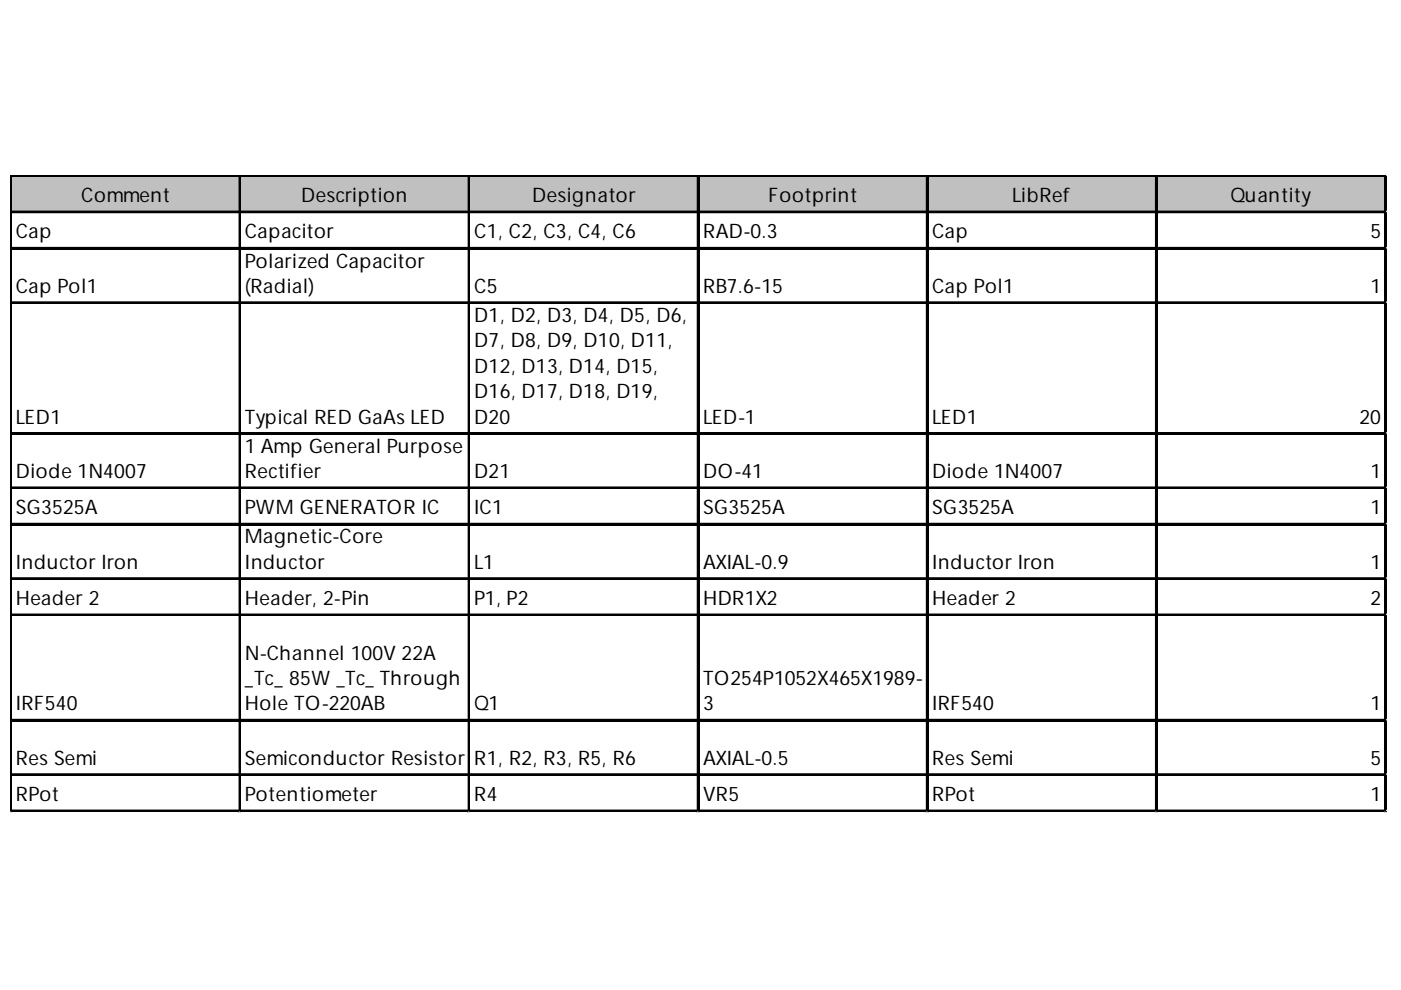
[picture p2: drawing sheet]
<svg xmlns="http://www.w3.org/2000/svg" width="297mm" height="210mm" viewBox="0 0 297 210" stroke-linecap="round" stroke-linejoin="round" font-family="sans-serif">
<defs><g id="words">
<g font-size="4.2">
<text x="17.2" y="42.9">Comment</text>
<text x="63.9" y="42.9">Description</text>
<text x="112.8" y="42.9">Designator</text>
<text x="162.9" y="42.9">Footprint</text>
<text x="214.6" y="42.9">LibRef</text>
<text x="260.9" y="42.9">Quantity</text>
<text x="3.4" y="50.6">Cap</text>
<text x="51.9" y="50.6">Capacitor</text>
<text x="100.5" y="50.6">C1, C2, C3, C4, C6</text>
<text x="149.1" y="50.6">RAD-0.3</text>
<text x="197.6" y="50.6">Cap</text>
<text x="290.5" y="50.6">5</text>
<text x="51.9" y="56.7">Polarized Capacitor</text>
<text x="3.4" y="62.1">Cap Pol1</text>
<text x="51.9" y="62.1">(Radial)</text>
<text x="100.5" y="62.1">C5</text>
<text x="149.1" y="62.1">RB7.6-15</text>
<text x="197.6" y="62.1">Cap Pol1</text>
<text x="290.5" y="62.1">1</text>
<text x="100.5" y="68.3">D1, D2, D3, D4, D5, D6,</text>
<text x="100.5" y="73.7">D7, D8, D9, D10, D11,</text>
<text x="100.5" y="79">D12, D13, D14, D15,</text>
<text x="3.4" y="89.8">LED1</text>
<text x="51.9" y="89.8">Typical RED GaAs LED</text>
<text x="100.5" y="84.4">D16, D17, D18, D19,</text>
<text x="100.5" y="89.8">D20</text>
<text x="149.1" y="89.8">LED-1</text>
<text x="197.6" y="89.8">LED1</text>
<text x="288.2" y="89.8">20</text>
<text x="51.9" y="96">1 Amp General Purpose</text>
<text x="3.4" y="101.4">Diode 1N4007</text>
<text x="51.9" y="101.4">Rectifier</text>
<text x="100.5" y="101.4">D21</text>
<text x="149.1" y="101.4">DO-41</text>
<text x="197.6" y="101.4">Diode 1N4007</text>
<text x="290.5" y="101.4">1</text>
<text x="3.4" y="109.1">SG3525A</text>
<text x="51.9" y="109.1">PWM GENERATOR IC</text>
<text x="100.5" y="109.1">IC1</text>
<text x="149.1" y="109.1">SG3525A</text>
<text x="197.6" y="109.1">SG3525A</text>
<text x="290.5" y="109.1">1</text>
<text x="51.9" y="115.2">Magnetic-Core</text>
<text x="3.4" y="120.6">Inductor Iron</text>
<text x="51.9" y="120.6">Inductor</text>
<text x="100.5" y="120.6">L1</text>
<text x="149.1" y="120.6">AXIAL-0.9</text>
<text x="197.6" y="120.6">Inductor Iron</text>
<text x="290.5" y="120.6">1</text>
<text x="3.4" y="128.3">Header 2</text>
<text x="51.9" y="128.3">Header, 2-Pin</text>
<text x="100.5" y="128.3">P1, P2</text>
<text x="149.1" y="128.3">HDR1X2</text>
<text x="197.6" y="128.3">Header 2</text>
<text x="290.5" y="128.3">2</text>
<text x="51.9" y="139.8">N-Channel 100V 22A</text>
<text x="51.9" y="145.2">_Tc_ 85W _Tc_ Through</text>
<text x="149.1" y="145.2">TO254P1052X465X1989-</text>
<text x="3.4" y="150.6">IRF540</text>
<text x="51.9" y="150.6">Hole TO-220AB</text>
<text x="100.5" y="150.6">Q1</text>
<text x="149.1" y="150.6">3</text>
<text x="197.6" y="150.6">IRF540</text>
<text x="290.5" y="150.6">1</text>
<text x="3.4" y="162.2">Res Semi</text>
<text x="51.9" y="162.2">Semiconductor Resistor</text>
<text x="100.5" y="162.2">R1, R2, R3, R5, R6</text>
<text x="149.1" y="162.2">AXIAL-0.5</text>
<text x="197.6" y="162.2">Res Semi</text>
<text x="290.5" y="162.2">5</text>
<text x="3.4" y="169.9">RPot</text>
<text x="51.9" y="169.9">Potentiometer</text>
<text x="100.5" y="169.9">R4</text>
<text x="149.1" y="169.9">VR5</text>
<text x="197.6" y="169.9">RPot</text>
<text x="290.5" y="169.9">1</text>
</g>
</g></defs>
<path d="M2.5 37.5h291.5v7.7h-291.5z" fill="#c0c0c0"/>
<g fill="none" stroke="#000" stroke-width=".38">
<path d="M2.2 37.1v135.1M2.6 37.1h291.4M2.6 37.3h291.4M50.8 37.5v134.7M99.3 37.5v134.7M147.9 37.5v134.7M196.5 37.5v134.7M245.1 37.5v134.7M293.6 37.5v134.7M2.6 44.8h291.4M2.6 45h291.4M2.6 52.5h291.4"/>
<path d="M2.6 52.7h291.4M2.6 64.1h291.4M2.6 64.3h291.4M2.6 91.8h291.4M2.6 92h291.4M2.6 103.3h291.4M2.6 103.5h291.4M2.6 111h291.4M2.6 111.2h291.4M2.6 122.6h291.4M2.6 122.8h291.4M2.6 130.3h291.4"/>
<path d="M2.6 130.5h291.4M2.6 152.6h291.4M2.6 152.8h291.4M2.6 164.1h291.4M2.6 164.3h291.4M2.6 171.8h291.4M2.6 172h291.4"/>
</g>
<path d="M2.4 37.1v135.1M51 37.5v134.7M99.5 37.5v134.7M148.1 37.5v134.7M196.7 37.5v134.7M245.3 37.5v134.7M293.8 37.5v134.7" fill="none" stroke="#000" stroke-width=".39"/>
<path d="M2.2 172.2v.1" fill="none" stroke="#d4d4d4" stroke-width=".38"/>
<path d="M2.2 172.2l.4 .1z" fill="#d4d4d4"/>
<path d="M50.8 172.2v.1" fill="none" stroke="#d4d4d4" stroke-width=".38"/>
<path d="M50.8 172.2l.4 .1z" fill="#d4d4d4"/>
<path d="M99.3 172.2v.1" fill="none" stroke="#d4d4d4" stroke-width=".38"/>
<path d="M99.3 172.2l.4 .1z" fill="#d4d4d4"/>
<path d="M147.9 172.2v.1" fill="none" stroke="#d4d4d4" stroke-width=".38"/>
<path d="M147.9 172.2l.4 .1z" fill="#d4d4d4"/>
<path d="M196.5 172.2v.1" fill="none" stroke="#d4d4d4" stroke-width=".38"/>
<path d="M196.5 172.2l.4 .1z" fill="#d4d4d4"/>
<path d="M245.1 172.2v.1" fill="none" stroke="#d4d4d4" stroke-width=".38"/>
<path d="M245.1 172.2l.3 .1z" fill="#d4d4d4"/>
<path d="M293.6 172.2v.1" fill="none" stroke="#d4d4d4" stroke-width=".38"/>
<path d="M293.6 172.2l.4 .1z" fill="#d4d4d4"/>
<path d="M294 37.1h.1" fill="none" stroke="#d4d4d4" stroke-width=".38"/>
<path d="M294 37.1v.4z" fill="#d4d4d4"/>
<path d="M294 44.8h.1" fill="none" stroke="#d4d4d4" stroke-width=".38"/>
<path d="M294 44.8v.4z" fill="#d4d4d4"/>
<path d="M294 52.5h.1" fill="none" stroke="#d4d4d4" stroke-width=".38"/>
<path d="M294 52.5v.4z" fill="#d4d4d4"/>
<path d="M294 64.1h.1" fill="none" stroke="#d4d4d4" stroke-width=".38"/>
<path d="M294 64.1v.4z" fill="#d4d4d4"/>
<path d="M294 91.8h.1" fill="none" stroke="#d4d4d4" stroke-width=".38"/>
<path d="M294 91.8v.4z" fill="#d4d4d4"/>
<path d="M294 103.3h.1" fill="none" stroke="#d4d4d4" stroke-width=".38"/>
<path d="M294 103.3v.4z" fill="#d4d4d4"/>
<path d="M294 111h.1" fill="none" stroke="#d4d4d4" stroke-width=".38"/>
<path d="M294 111v.4z" fill="#d4d4d4"/>
<path d="M294 122.6h.1" fill="none" stroke="#d4d4d4" stroke-width=".38"/>
<path d="M294 122.6v.4z" fill="#d4d4d4"/>
<path d="M294 130.3h.1" fill="none" stroke="#d4d4d4" stroke-width=".38"/>
<path d="M294 130.3v.4z" fill="#d4d4d4"/>
<path d="M294 152.6h.1" fill="none" stroke="#d4d4d4" stroke-width=".38"/>
<path d="M294 152.6v.4z" fill="#d4d4d4"/>
<path d="M294 164.1h.1" fill="none" stroke="#d4d4d4" stroke-width=".38"/>
<path d="M294 164.1v.4z" fill="#d4d4d4"/>
<path d="M294 171.8h.1" fill="none" stroke="#d4d4d4" stroke-width=".38"/>
<path d="M294 171.8v.4z" fill="#d4d4d4"/>
<use href="#words"/>
</svg>
